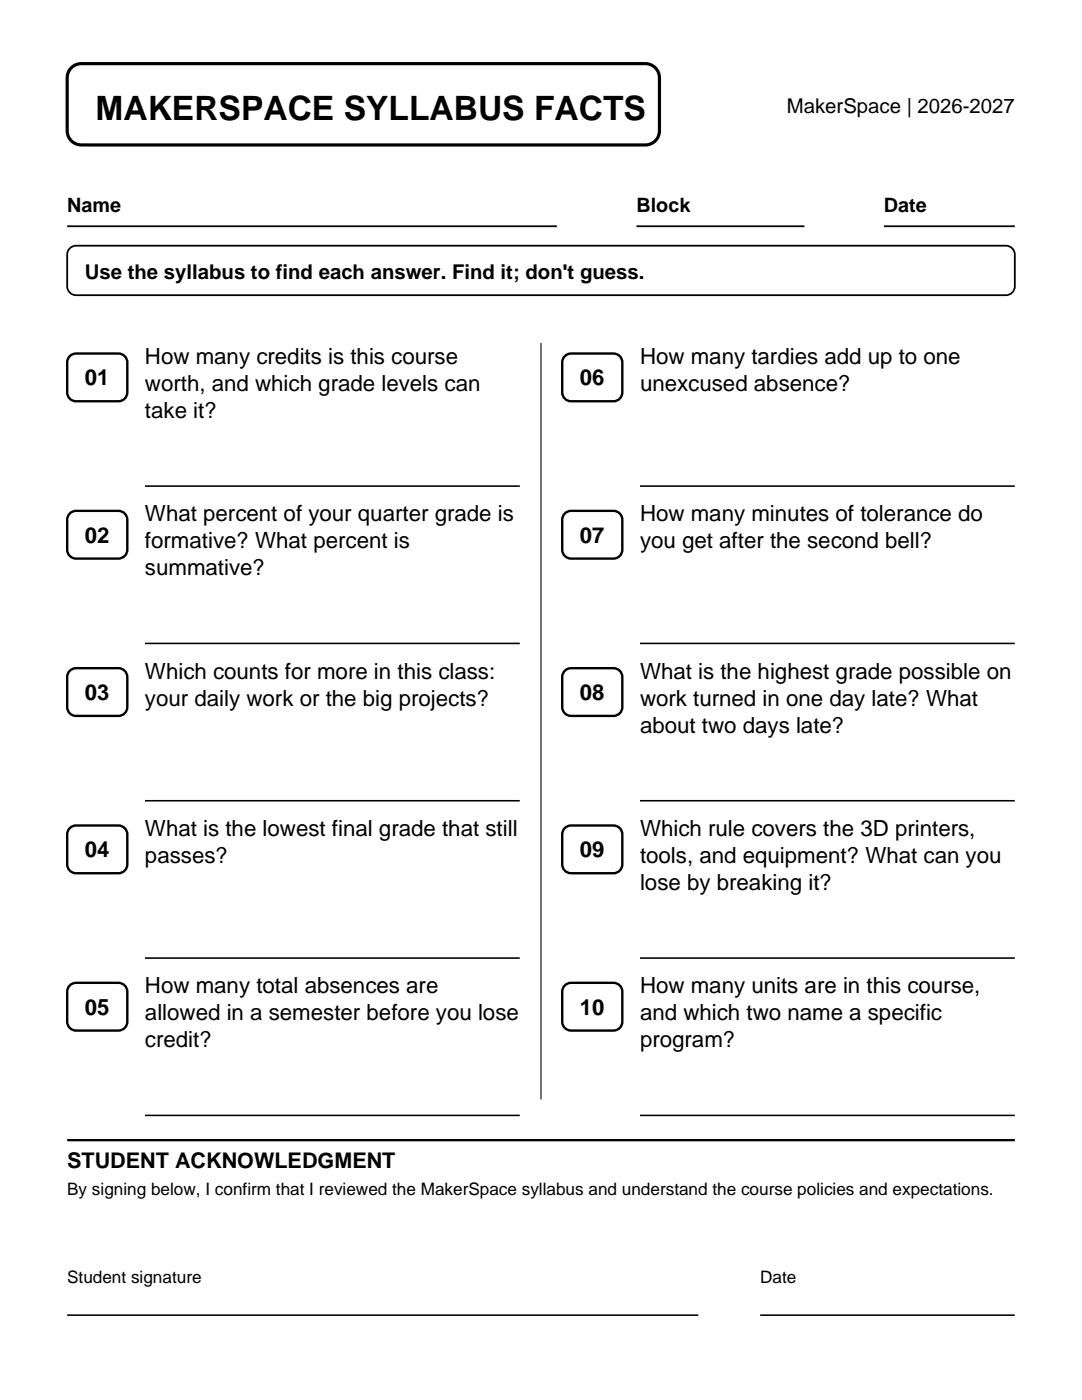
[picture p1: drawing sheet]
<svg xmlns="http://www.w3.org/2000/svg" width="216mm" height="279mm" viewBox="0 0 216 279" stroke-linecap="round" stroke-linejoin="round" font-family="sans-serif">
<defs><g id="words">
<text font-size="6.7" x="19" y="24">MAKERSPACE SYLLABUS FACTS</text>
<g font-size="4.4">
<text x="17" y="76.9">01</text>
<text x="28.9" y="72.7">How many credits is this course</text>
<text x="115.7" y="76.9">06</text>
<text x="127.7" y="72.7">How many tardies add up to one</text>
<text x="28.9" y="78">worth, and which grade levels can</text>
<text x="28.9" y="83.4">take it?</text>
<text x="127.7" y="78">unexcused absence?</text>
<text x="28.9" y="104.1">What percent of your quarter grade is</text>
<text x="127.7" y="104.1">How many minutes of tolerance do</text>
<text x="17" y="108.3">02</text>
<text x="28.9" y="109.4">formative? What percent is</text>
<text x="115.7" y="108.3">07</text>
<text x="127.7" y="109.4">you get after the second bell?</text>
<text x="28.9" y="114.8">summative?</text>
<text x="28.9" y="135.5">Which counts for more in this class:</text>
<text x="127.7" y="135.5">What is the highest grade possible on</text>
<text x="17" y="139.7">03</text>
<text x="28.9" y="140.8">your daily work or the big projects?</text>
<text x="115.7" y="139.7">08</text>
<text x="127.7" y="140.8">work turned in one day late? What</text>
<text x="127.7" y="146.2">about two days late?</text>
<text x="28.9" y="166.9">What is the lowest final grade that still</text>
<text x="127.7" y="166.9">Which rule covers the 3D printers,</text>
<text x="17" y="171.1">04</text>
<text x="28.9" y="172.2">passes?</text>
<text x="115.7" y="171.1">09</text>
<text x="127.7" y="172.2">tools, and equipment? What can you</text>
<text x="127.7" y="177.6">lose by breaking it?</text>
<text x="17" y="202.5">05</text>
<text x="28.9" y="198.3">How many total absences are</text>
<text x="28.9" y="203.6">allowed in a semester before you lose</text>
<text x="115.7" y="202.5">10</text>
<text x="127.7" y="198.3">How many units are in this course,</text>
<text x="127.7" y="203.6">and which two name a specific</text>
<text x="28.9" y="209">credit?</text>
<text x="127.7" y="209">program?</text>
</g>
<text font-size="4.3" x="13.4" y="233.2">STUDENT ACKNOWLEDGMENT</text>
<g font-size="4.1">
<text x="157" y="22.6">MakerSpace | 2026-2027</text>
<text x="16.9" y="55.7">Use the syllabus to find each answer. Find it; don't guess.</text>
</g>
<g font-size="4">
<text x="13.4" y="42.3">Name</text>
<text x="127" y="42.3">Block</text>
<text x="176.4" y="42.3">Date</text>
</g>
<g font-size="3.4">
<text x="13.4" y="238.5">By signing below, I confirm that I reviewed the MakerSpace syllabus and understand the course policies and expectations.</text>
<text x="13.4" y="256.1">Student signature</text>
<text x="151.7" y="256.1">Date</text>
</g>
</g></defs>
<path d="M14 13.8a2.82 2.82 0 0 1 2.2-1.1h112.6a2.82 2.82 0 0 1 2.8 2.8v10.6a2.82 2.82 0 0 1-2.8 2.8h-112.6a2.82 2.82 0 0 1-2.8-2.8v-10.6l.1-.6z" fill="none" stroke="#000" stroke-width=".63" stroke-linecap="butt"/>
<path d="M13.4 45.2h97.7M13.9 49.6l.8-.5 .5-.1h185.5a1.76 1.76 0 0 1 1.8 1.8v6.4a1.76 1.76 0 0 1-1.8 1.7h-185.5a1.76 1.76 0 0 1-1.8-1.7v-6.4l.1-.5zM127 45.2h33.5M176.4 45.2h26.1" fill="none" stroke="#000" stroke-width=".35"/>
<path d="M13.9 71.1l.8-.5h.5h8.4a1.76 1.76 0 0 1 1.8 1.7v6a1.76 1.76 0 0 1-1.8 1.8h-8.4a1.76 1.76 0 0 1-1.8-1.8v-6l.1-.4zM112.7 71.1l.8-.5h.4h8.5a1.76 1.76 0 0 1 1.8 1.7v6a1.76 1.76 0 0 1-1.8 1.8h-8.5a1.76 1.76 0 0 1-1.7-1.8v-6v-.4zM13.9 102.5l.8-.5h.5h8.4a1.76 1.76 0 0 1 1.8 1.7v6a1.76 1.76 0 0 1-1.8 1.8h-8.4a1.76 1.76 0 0 1-1.8-1.8v-6l.1-.5zM112.7 102.5l.8-.5h.4h8.5a1.76 1.76 0 0 1 1.8 1.7v6a1.76 1.76 0 0 1-1.8 1.8h-8.5a1.76 1.76 0 0 1-1.7-1.8v-6v-.5zM13.9 133.9l.8-.5 .5-.1h8.4a1.76 1.76 0 0 1 1.8 1.8v6a1.76 1.76 0 0 1-1.8 1.8h-8.4a1.76 1.76 0 0 1-1.8-1.8v-6l.1-.5zM112.7 133.9l.8-.5 .4-.1h8.5a1.76 1.76 0 0 1 1.8 1.8v6a1.76 1.76 0 0 1-1.8 1.8h-8.5a1.76 1.76 0 0 1-1.7-1.8v-6v-.5zM13.9 165.3l.8-.5 .5-.1h8.4a1.76 1.76 0 0 1 1.8 1.8v6a1.76 1.76 0 0 1-1.8 1.8h-8.4a1.76 1.76 0 0 1-1.8-1.8v-6l.1-.5zM112.7 165.3l.8-.5 .4-.1h8.5a1.76 1.76 0 0 1 1.8 1.8v6a1.76 1.76 0 0 1-1.8 1.8h-8.5a1.76 1.76 0 0 1-1.7-1.8v-6v-.5zM13.9 196.7l.8-.5 .5-.1h8.4a1.76 1.76 0 0 1 1.8 1.8v6a1.76 1.76 0 0 1-1.8 1.8h-8.4a1.76 1.76 0 0 1-1.8-1.8v-6l.1-.5zM112.7 196.7l.8-.5 .4-.1h8.5a1.76 1.76 0 0 1 1.8 1.8v6a1.76 1.76 0 0 1-1.8 1.8h-8.5a1.76 1.76 0 0 1-1.7-1.8v-6v-.5z" fill="none" stroke="#000" stroke-width=".48"/>
<path d="M28.9 97h74.8M127.7 97h74.8M28.9 128.4h74.8M127.7 128.4h74.8M28.9 159.8h74.8M127.7 159.8h74.8M28.9 191.2h74.8M127.7 191.2h74.8M28.9 222.6h74.8M127.7 222.6h74.8M13.4 262.5h125.9M151.7 262.5h50.8" fill="none" stroke="#000" stroke-width=".32"/>
<path d="M107.9 68.4v151" fill="none" stroke="#000" stroke-width=".21"/>
<path d="M13.4 227.5h189.1" fill="none" stroke="#000" stroke-width=".46"/>
<use href="#words"/>
</svg>
